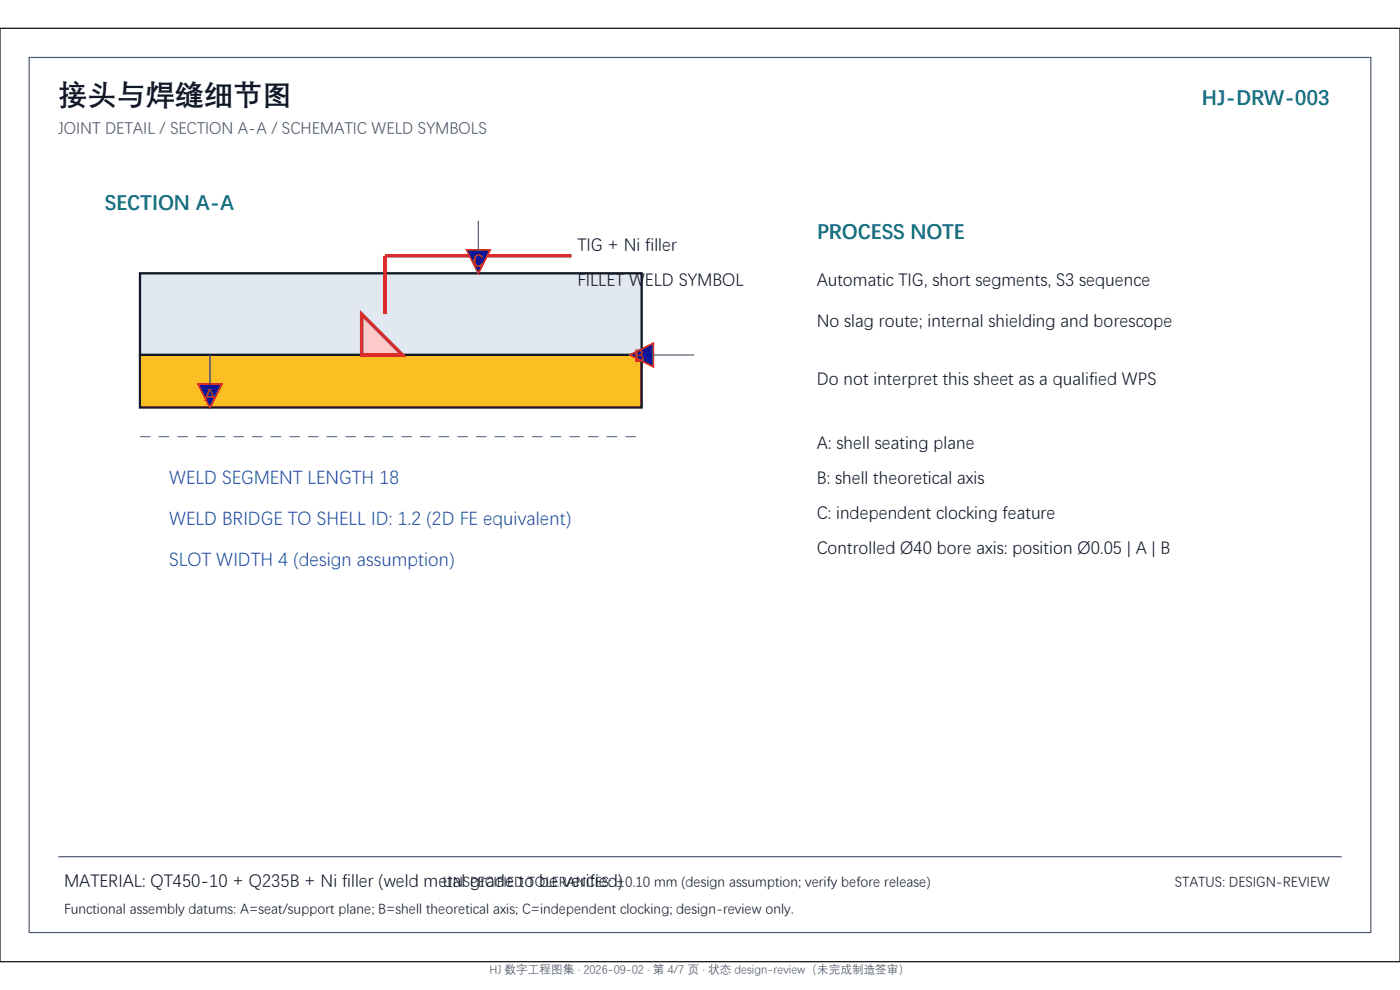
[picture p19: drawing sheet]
<svg xmlns="http://www.w3.org/2000/svg" width="297mm" height="210mm" viewBox="0 0 297 210" stroke-linecap="round" stroke-linejoin="round" font-family="sans-serif">
<defs><g id="words">
<text font-size="6.2" fill="#111827" x="12.4" y="22.1">接头与焊缝细节图</text>
<g font-size="4.5" fill="#0f766e">
<text x="255" y="22.1">HJ-DRW-003</text>
<text x="22.3" y="44.4">SECTION A-A</text>
<text x="173.3" y="50.5">PROCESS NOTE</text>
</g>
<g font-size="4" fill="#1d4ed8">
<text x="35.9" y="102.5">WELD SEGMENT LENGTH 18</text>
<text x="35.9" y="111.2">WELD BRIDGE TO SHELL ID: 1.2 (2D FE equivalent)</text>
<text x="35.9" y="119.8">SLOT WIDTH 4 (design assumption)</text>
</g>
<g font-size="3.7" fill="#111827">
<text x="122.5" y="53">TIG + Ni filler</text>
<text x="122.5" y="60.4">FILLET WELD SYMBOL</text>
<text x="173.3" y="60.4">Automatic TIG, short segments, S3 sequence</text>
<text x="173.3" y="69.1">No slag route; internal shielding and borescope</text>
<text x="173.3" y="81.5">Do not interpret this sheet as a qualified WPS</text>
<text x="173.3" y="95.1">A: shell seating plane</text>
<text x="173.3" y="102.5">B: shell theoretical axis</text>
<text x="173.3" y="109.9">C: independent clocking feature</text>
<text x="173.3" y="117.4">Controlled Ø40 bore axis: position Ø0.05 | A | B</text>
<text x="13.6" y="187.9">MATERIAL: QT450-10 + Q235B + Ni filler (weld metal grade to be verified)</text>
</g>
<g font-size="3.7" fill="#b91c1c">
<text x="100.3" y="56.5">C</text>
<text x="134.5" y="76.5">B</text>
<text x="43.3" y="85">A</text>
</g>
<text font-size="3.5" fill="#475569" x="12.4" y="28.3">JOINT DETAIL / SECTION A-A / SCHEMATIC WELD SYMBOLS</text>
<g font-size="3" fill="#111827">
<text x="94" y="187.9">UNSPECIFIED TOLERANCES: ±0.10 mm (design assumption; verify before release)</text>
<text x="249.3" y="187.9">STATUS: DESIGN-REVIEW</text>
<text x="13.6" y="193.6">Functional assembly datums: A=seat/support plane; B=shell theoretical axis; C=independent clocking; design-review only.</text>
</g>
<text font-size="2.5" fill="#475569" x="103.8" y="206.5">HJ 数字工程图集 · 2026-09-02 · 第 4/7 页 · 状态 design-review（未完成制造签审）</text>
</g></defs>
<path d="M0 6h297v198h-297z" fill-rule="evenodd" fill="#fff" stroke="#000" stroke-width=".25"/>
<path d="M6.2 12.2h284.6v185.6h-284.6z" fill="none" stroke="#475569" stroke-width=".25"/>
<path d="M29.7 58h106.4v17.3h-106.4z" fill-rule="evenodd" fill="#e2e8f0" stroke="#111827" stroke-width=".5"/>
<path d="M29.7 75.3h106.4v11.1h-106.4z" fill-rule="evenodd" fill="#fbbf24" stroke="#111827" stroke-width=".5"/>
<path d="M29.7 92.6h106.4" fill="none" stroke="#64748b" stroke-width=".25" stroke-dasharray="2.2 1.7" stroke-linecap="butt"/>
<path d="M76.7 66.6l8.7 8.7h-8.7z" fill="#fecaca" stroke="#dc2626" stroke-width=".74" stroke-linecap="butt"/>
<path d="M121.3 54.3h-39.6v12.3" fill="none" stroke="#dc2626" stroke-width=".74" stroke-linecap="butt"/>
<path d="M42.1 81.5h4.9l-2.4 4.9z" fill="#000fff" stroke="#b91c1c" stroke-width=".37"/>
<path d="M44.6 75.3v6.2" fill="none" stroke="#475569" stroke-width=".25"/>
<path d="M133.7 75.3l4.9-2.5v5z" fill="#000fff" stroke="#b91c1c" stroke-width=".37"/>
<path d="M138.6 75.3h8.7" fill="none" stroke="#475569" stroke-width=".25"/>
<path d="M99 53h4.9l-2.4 5z" fill="#000fff" stroke="#b91c1c" stroke-width=".37"/>
<path d="M101.5 46.8v6.2M12.4 181.7h272.2" fill="none" stroke="#475569" stroke-width=".25"/>
<use href="#words"/>
</svg>
